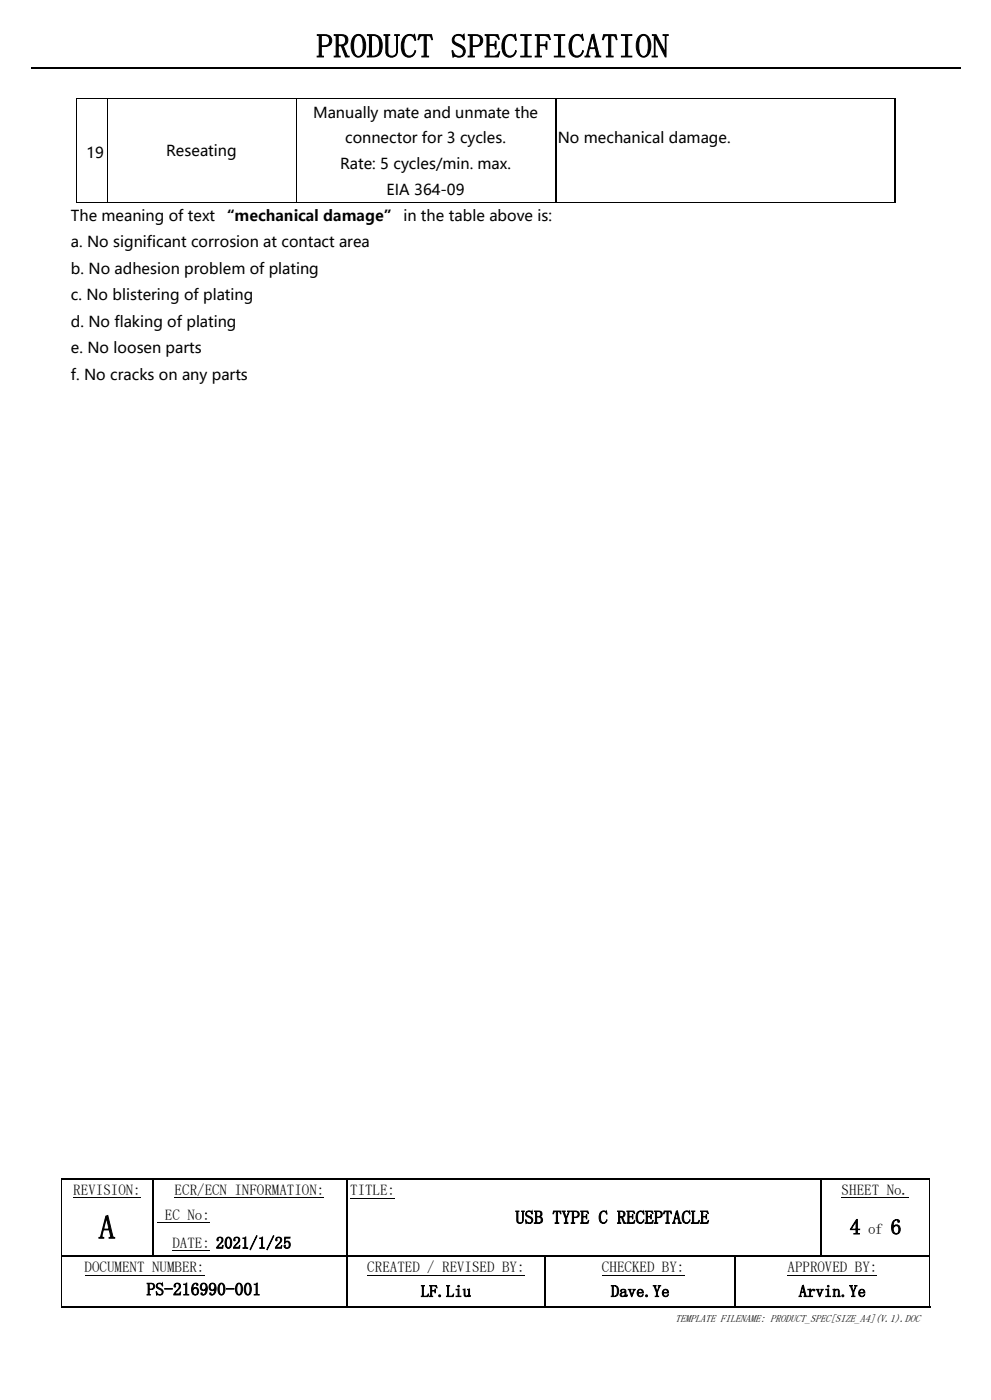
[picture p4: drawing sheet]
<svg xmlns="http://www.w3.org/2000/svg" width="210mm" height="297mm" viewBox="0 0 210 297" stroke-linecap="round" stroke-linejoin="round" font-family="sans-serif">
<defs><g id="words">
<g font-size="7.1">
<text x="67.1" y="12.2">PRODUCT SPECIFICATION</text>
<text x="20.9" y="262.8">A</text>
</g>
<g font-size="4.6">
<text x="180.1" y="261.9">4</text>
<text x="188.8" y="261.9">6</text>
</g>
<text font-size="3.9" x="109.3" y="259.6">USB TYPE C RECEPTACLE</text>
<text font-size="3.7" x="31.1" y="274.8">PS-216990-001</text>
<g font-size="3.5">
<text x="89.2" y="275.2">LF.Liu</text>
<text x="129.5" y="275.2">Dave.Ye</text>
<text x="169.4" y="275.2">Arvin.Ye</text>
</g>
<g font-size="3.2">
<text x="66.4" y="24.9">Manually mate and unmate the</text>
<text x="18.3" y="33.5">19</text>
<text x="35.2" y="33.1">Reseating</text>
<text x="72.1" y="35.9">Rate: 5 cycles/min. max.</text>
<text x="73.2" y="30.4">connector for 3 cycles.</text>
<text x="118.3" y="30.4">No mechanical damage.</text>
<text x="82" y="41.3">EIA 364-09</text>
<text x="15" y="46.9">The meaning of text “mechanical damage” in the table above is:</text>
<text x="15" y="52.3">a. No significant corrosion at contact area</text>
<text x="15" y="58">b. No adhesion problem of plating</text>
<text x="15" y="63.7">c. No blistering of plating</text>
<text x="15" y="69.4">d. No flaking of plating</text>
<text x="15" y="74.9">e. No loosen parts</text>
<text x="15" y="80.6">f. No cracks on any parts</text>
<text x="15.5" y="253.7">REVISION:</text>
<text x="37" y="253.7">ECR/ECN INFORMATION:</text>
<text x="74.2" y="253.7">TITLE:</text>
<text x="178.4" y="253.7">SHEET No.</text>
<text x="35" y="258.8">EC No:</text>
<text x="184.1" y="261.9">of</text>
<text x="17.9" y="270">DOCUMENT NUMBER:</text>
<text x="36.5" y="264.7">DATE: 2021/1/25</text>
<text x="77.9" y="270">CREATED / REVISED BY:</text>
<text x="127.6" y="270">CHECKED BY:</text>
<text x="167" y="270">APPROVED BY:</text>
</g>
<text font-size="2.2" x="143.2" y="280.5">TEMPLATE FILENAME: PRODUCT_SPEC[SIZE_A4](V.1).DOC</text>
</g></defs>
<g fill="none" stroke="#000" stroke-width=".25">
<path d="M6.6 14.4h197M117.8 21v21.8M189.8 21v21.8M32.4 250.5v3.7M32.4 254.5v6.4M73.5 250.5v3.7M73.5 254.5v6.4M174.1 250.5v3.7M174.1 254.5v6.4M13.2 266.4h19.1M32.4 261.2v5.1M32.5 266.4h12"/>
<path d="M44.8 266.4h28.5M73.5 261.2v5.1M73.5 266.8v3.8M73.6 266.4h11.9M85.8 266.4h29.7M115.6 266.8v3.8M115.8 266.4h39.9M155.9 266.8v3.8M155.9 271.1v6.1M156 266.4h18M174.1 261.2v5.1M174.2 266.4h22.8"/>
</g>
<g fill="none" stroke="#000" stroke-width=".21">
<path d="M16.2 21v21.8M16.3 20.9h6.4M22.7 21v21.8M22.8 20.9h39.9M62.8 21v21.8M62.8 20.9h54.9M117.8 20.9h71.9M16.3 42.9h6.4M22.8 42.9h39.9M62.8 42.9h54.9M117.8 42.9h71.9M13.1 250.5v3.7"/>
<path d="M13.1 254.5v6.4M15.5 254.2h14.4M33.4 259.4h11.1M37 254.2h31.8M74.2 254.2h9.6M178.4 254.2h14.3M197.1 250.5v3.7M197.1 254.5v6.4M13.1 261.2v5.1M13.1 266.8v3.8M13.1 271.1v6.1M17.9 270.5h25.5"/>
<path d="M36.5 265.3h8M77.9 270.5h33.3M127.6 270.5h17.5M167 270.5h19M197.1 261.2v5.1M197.1 266.8v3.8M197.1 271.1v6.1"/>
</g>
<g fill="#000">
<path d="M16.1 20.8h.2v.2h-.2z" fill-rule="evenodd"/>
<path d="M16.1 20.8h.2v.2h-.2z" fill-rule="evenodd"/>
<path d="M22.7 20.8h.1v.2h-.1z" fill-rule="evenodd"/>
<path d="M62.7 20.8h.1v.2h-.1z" fill-rule="evenodd"/>
<path d="M117.7 20.8h.1v.2h-.1z" fill-rule="evenodd"/>
<path d="M189.7 20.8h.2v.2h-.2z" fill-rule="evenodd"/>
<path d="M16.1 42.8h.2v.2h-.2z" fill-rule="evenodd"/>
<path d="M16.1 42.8h.2v.2h-.2z" fill-rule="evenodd"/>
<path d="M22.7 42.8h.1v.2h-.1z" fill-rule="evenodd"/>
<path d="M62.7 42.8h.1v.2h-.1z" fill-rule="evenodd"/>
<path d="M117.7 42.8h.1v.2h-.1z" fill-rule="evenodd"/>
<path d="M189.7 42.8h.2v.2h-.2z" fill-rule="evenodd"/>
<path d="M13 250.2h.2v.3h-.2z" fill-rule="evenodd"/>
<path d="M13 249.9h.2v.3h-.2z" fill-rule="evenodd"/>
<path d="M13 254.2h.2v.3h-.2z" fill-rule="evenodd"/>
<path d="M32.3 250.2h.2v.3h-.2z" fill-rule="evenodd"/>
<path d="M32.3 249.9h.3v.3h-.3z" fill-rule="evenodd"/>
<path d="M32.3 254.2h.2v.3h-.2z" fill-rule="evenodd"/>
<path d="M73.3 250.2h.3v.3h-.3z" fill-rule="evenodd"/>
<path d="M73.3 249.9h.4v.3h-.4z" fill-rule="evenodd"/>
<path d="M73.3 254.2h.3v.3h-.3z" fill-rule="evenodd"/>
<path d="M85.5 249.9h.4v.3h-.4z" fill-rule="evenodd"/>
<path d="M174 250.2h.2v.3h-.2z" fill-rule="evenodd"/>
<path d="M174 249.9h.3v.3h-.3z" fill-rule="evenodd"/>
<path d="M174 254.2h.2v.3h-.2z" fill-rule="evenodd"/>
<path d="M197 250.2h.1v.3h-.1z" fill-rule="evenodd"/>
<path d="M197 249.9h.1v.3h-.1z" fill-rule="evenodd"/>
<path d="M197 254.2h.1v.3h-.1z" fill-rule="evenodd"/>
<path d="M13 260.9h.2v.3h-.2z" fill-rule="evenodd"/>
<path d="M13 266.3h.2v.5h-.2z" fill-rule="evenodd"/>
<path d="M13 270.6h.2v.5h-.2z" fill-rule="evenodd"/>
<path d="M13 277.2h.2v.3h-.2z" fill-rule="evenodd"/>
<path d="M13.2 277.2h.3v.3h-.3z" fill-rule="evenodd"/>
<path d="M32.3 260.9h.2v.3h-.2z" fill-rule="evenodd"/>
<path d="M32.3 266.3h.2v.2h-.2z" fill-rule="evenodd"/>
<path d="M44.5 266.3h.3v.2h-.3z" fill-rule="evenodd"/>
<path d="M73.3 270.6h.3v.5h-.3z" fill-rule="evenodd"/>
<path d="M73.3 277.2h.3v.3h-.3z" fill-rule="evenodd"/>
<path d="M73.3 260.9h.3v.3h-.3z" fill-rule="evenodd"/>
<path d="M73.3 266.3h.3v.5h-.3z" fill-rule="evenodd"/>
<path d="M85.5 266.3h.3v.2h-.3z" fill-rule="evenodd"/>
<path d="M115.5 270.6h.3v.5h-.3z" fill-rule="evenodd"/>
<path d="M115.5 277.2h.3v.3h-.3z" fill-rule="evenodd"/>
<path d="M115.5 266.5h.3v.3h-.3z" fill-rule="evenodd"/>
<path d="M115.5 266.3h.3v.2h-.3z" fill-rule="evenodd"/>
<path d="M155.7 266.5h.3v.3h-.3z" fill-rule="evenodd"/>
<path d="M155.7 266.3h.3v.2h-.3z" fill-rule="evenodd"/>
<path d="M155.7 270.6h.3v.5h-.3z" fill-rule="evenodd"/>
<path d="M155.7 277.2h.4v.3h-.4z" fill-rule="evenodd"/>
<path d="M174 260.9h.2v.3h-.2z" fill-rule="evenodd"/>
<path d="M174 266.3h.2v.2h-.2z" fill-rule="evenodd"/>
<path d="M197 260.9h.1v.3h-.1z" fill-rule="evenodd"/>
<path d="M197 266.3h.1v.5h-.1z" fill-rule="evenodd"/>
<path d="M197 270.6h.1v.5h-.1z" fill-rule="evenodd"/>
<path d="M197 277.2h.3v.3h-.3z" fill-rule="evenodd"/>
</g>
<path d="M13.2 250.1h19.1M32.6 250.1h40.7M73.7 250.1h11.8M85.9 250.1h88.1M174.3 250.1h22.7M13.5 277.4h59.8M73.5 271.1v6.1M73.6 277.4h41.9M115.6 271.1v6.1M115.8 277.4h39.9M156.1 277.4h40.9" fill="none" stroke="#000" stroke-width=".34"/>
<use href="#words"/>
</svg>
